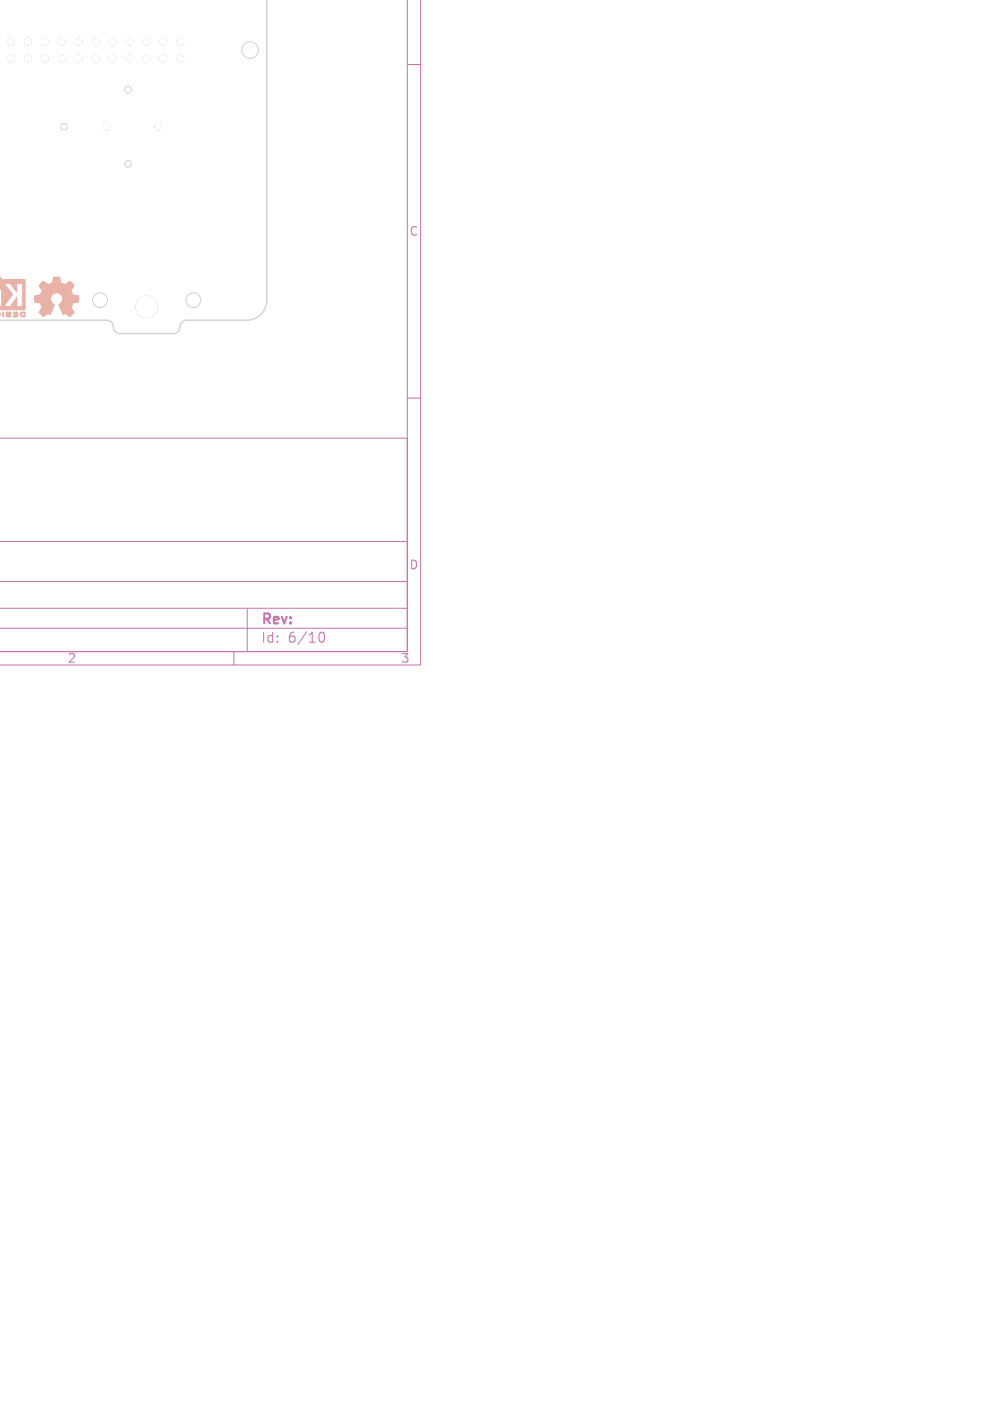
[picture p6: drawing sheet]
<svg xmlns="http://www.w3.org/2000/svg" width="148mm" height="210mm" viewBox="0 0 148 210" stroke-linecap="round" stroke-linejoin="round" font-family="sans-serif">
<defs><g id="words">
<g font-size="2.1" fill="#c872ab">
<text x="39.1" y="94">Rev:</text>
<text x="39.1" y="96.6">Id:</text>
<text x="43.2" y="96.6">6/10</text>
</g>
<g font-size="1.8" fill="#c872ab">
<text x="61.3" y="35.5">C</text>
<text x="61.3" y="85.5">D</text>
<text x="10.1" y="99.6">2</text>
<text x="60.1" y="99.6">3</text>
</g>
</g></defs>
<path d="M61.1 0v97.7h-61.2h61.2v-32h-61.1M63.1 0v99.7h-63.1M61.1 9.7h2M61.1 59.7h2M0 94.2h61.1M0 91.2h61.1M0 87.2h61.1M0 81.2h61.1M35.1 97.7v2M37.1 91.2v6.5M47.8 95.3a.55 .55 0 0 1 .4-.5h.1a.94 .94 0 0 1 0 1.5h-.1a.55 .55 0 0 1-.4-.6" fill="none" stroke="#c872ab" stroke-width=".15"/>
<g fill="#e8b2a7" stroke="#e8b2a7" stroke-width=".15">
<path d="M.4 46.8h.1v.7l-.1-.1z"/>
<path d="M-.1 41.5a.48 .48 0 0 1 .4 .5 .48 .48 0 0 1-.4 .5z"/>
<path d="M3.1 46.9a.39 .39 0 0 1 .3-.2 .39 .39 0 0 1 .4 .3v.5a.59 .59 0 0 1-.8-.3l.6 .2v-.5l-.3 .1-.2 .2h-.1z"/>
<path d="M-.1 46.8a.6 .6 0 0 1 0 .7z"/>
<path d="M2 46.8h.4a.18 .18 0 0 1 .2 0 .18 .18 0 0 1 0 .2v.2a.23 .23 0 0 1 0 .3 .23 .23 0 0 1-.3 0l-.3-.1h.5v-.2l-.4-.1h.4v-.2h-.5z"/>
<path d="M.9 46.8a.48 .48 0 0 1 .8 .3l-.6 .2h.1a.33 .33 0 0 1 .5 .2h-.1a.47 .47 0 0 1-.7-.3l.6-.2-.5-.1z"/>
<path d="M-.1 41.9l.1 .7a.62 .62 0 0 0 .4-.7h3.3l.1 4.4-.2 .1h-3.7v-.5h1.8l.1-.3 .7-1v1l-.1 .3h1.1l-.1-.3v-2.1v-.8l.1-.2h-1.1l.1 .3v1l-.7-1-.1-.3h-1.2l1.3 1.5a1.49 1.49 0 0 1-.6 1l-.7 .9h-.6h.4l-.1-.6 .1-1.9h-.1h-.3v2.5z"/>
<path d="M6.2 42.4l.1-.1a.24 .24 0 0 1 .2-.1 .24 .24 0 0 1 .3 .1l.4 .4 .7-.3 .1-.9h1l.1 .9 .6 .3 .6-.4a.24 .24 0 0 1 .2-.1 .24 .24 0 0 1 .2 .2l.2 .1a.28 .28 0 0 1 .2 .3 .28 .28 0 0 1-.1 .3 .65 .65 0 0 0-.3 .6 .65 .65 0 0 0 .5 .5l.2 .1a.34 .34 0 0 1 .4 .1 .34 .34 0 0 1 0 .4v.1a.29 .29 0 0 1 0 .3 .29 .29 0 0 1-.3 .1 .71 .71 0 0 0-.7 .5 .71 .71 0 0 0 .2 .8 .25 .25 0 0 1 .1 .2 .25 .25 0 0 1-.2 .3l-.1 .1a.31 .31 0 0 1-.3 .2 .31 .31 0 0 1-.3-.2 .58 .58 0 0 0-.7-.1l-.5-1.1a.25 .25 0 0 1-.2-.2 .25 .25 0 0 1 .2-.2 .92 .92 0 0 0 .1-1.4 .92 .92 0 0 0-1.4 .2 .92 .92 0 0 0 .4 1.3l-.6 1.5a.55 .55 0 0 0-.7 .1h-.1a.22 .22 0 0 1-.3 .1 .22 .22 0 0 1-.1-.2l-.2-.1a.34 .34 0 0 1-.3-.3 .34 .34 0 0 1 .3-.4 .67 .67 0 0 0-.5-1l-.1-.1a.24 .24 0 0 1-.3-.1 .24 .24 0 0 1 0-.3v-.2a.29 .29 0 0 1 0-.3 .29 .29 0 0 1 .3-.1 .65 .65 0 0 0 .7-.3 .65 .65 0 0 0 0-.7l-.1-.2a.29 .29 0 0 1-.3-.3 .29 .29 0 0 1 .3-.2z"/>
<circle cx="22" cy="46" r="1.6"/>
<circle cx="23.7" cy="19" r=".5"/>
<circle cx="16" cy="19" r=".5"/>
<circle cx="22" cy="6.2" r=".5"/>
<circle cx="24.5" cy="6.2" r=".5"/>
<circle cx="27" cy="6.2" r=".5"/>
<circle cx="22" cy="8.8" r=".5"/>
<circle cx="24.5" cy="8.8" r=".5"/>
<circle cx="27" cy="8.8" r=".5"/>
<circle cx="1.6" cy="6.2" r=".5"/>
<circle cx="4.2" cy="6.2" r=".5"/>
<circle cx="6.7" cy="6.2" r=".5"/>
<circle cx="9.3" cy="6.2" r=".5"/>
<circle cx="11.8" cy="6.2" r=".5"/>
<circle cx="14.3" cy="6.2" r=".5"/>
<circle cx="16.9" cy="6.2" r=".5"/>
<circle cx="19.4" cy="6.2" r=".5"/>
<circle cx="1.6" cy="8.8" r=".5"/>
<circle cx="4.2" cy="8.8" r=".5"/>
<circle cx="6.7" cy="8.8" r=".5"/>
<circle cx="9.3" cy="8.8" r=".5"/>
<circle cx="11.8" cy="8.8" r=".5"/>
<circle cx="14.3" cy="8.8" r=".5"/>
<circle cx="16.9" cy="8.8" r=".5"/>
<circle cx="19.4" cy="8.8" r=".5"/>
</g>
<path d="M40 0v45a3 3 0 0 1-3 3h-9a1.16 1.16 0 0 0-1.1 1.3l-.3 .5-.5 .2h-8.1a1.16 1.16 0 0 1-1.1-1.3l-.3-.5-.6-.2h-16.1" fill="none" stroke="#d0d2cd" stroke-width=".2"/>
<g fill="none" stroke="#d0d2cd" stroke-width=".15">
<circle cx="9.6" cy="19" r=".5"/>
<circle cx="19.2" cy="13.4" r=".5"/>
<circle cx="37.5" cy="7.5" r="1.25"/>
<circle cx="19.2" cy="24.6" r=".5"/>
<circle cx="15" cy="45" r="1.1"/>
<circle cx="29" cy="45" r="1.1"/>
</g>
<g fill="#d0d2cd" stroke="#d0d2cd" stroke-width=".15">
<circle cx="22" cy="46" r="1.6"/>
<circle cx="23.7" cy="19" r=".5"/>
<circle cx="16" cy="19" r=".5"/>
<circle cx="22" cy="6.2" r=".5"/>
<circle cx="24.5" cy="6.2" r=".5"/>
<circle cx="27" cy="6.2" r=".5"/>
<circle cx="22" cy="8.8" r=".5"/>
<circle cx="24.5" cy="8.8" r=".5"/>
<circle cx="27" cy="8.8" r=".5"/>
<circle cx="1.6" cy="6.2" r=".5"/>
<circle cx="4.2" cy="6.2" r=".5"/>
<circle cx="6.7" cy="6.2" r=".5"/>
<circle cx="9.3" cy="6.2" r=".5"/>
<circle cx="11.8" cy="6.2" r=".5"/>
<circle cx="14.3" cy="6.2" r=".5"/>
<circle cx="16.9" cy="6.2" r=".5"/>
<circle cx="19.4" cy="6.2" r=".5"/>
<circle cx="1.6" cy="8.8" r=".5"/>
<circle cx="4.2" cy="8.8" r=".5"/>
<circle cx="6.7" cy="8.8" r=".5"/>
<circle cx="9.3" cy="8.8" r=".5"/>
<circle cx="11.8" cy="8.8" r=".5"/>
<circle cx="14.3" cy="8.8" r=".5"/>
<circle cx="16.9" cy="8.8" r=".5"/>
<circle cx="19.4" cy="8.8" r=".5"/>
</g>
<g fill="#fff" stroke="#fff" stroke-width=".15">
<circle cx="22" cy="46" r="1.6"/>
<circle cx="23.7" cy="19" r=".5"/>
<circle cx="16" cy="19" r=".5"/>
<circle cx="22" cy="6.2" r=".5"/>
<circle cx="24.5" cy="6.2" r=".5"/>
<circle cx="27" cy="6.2" r=".5"/>
<circle cx="22" cy="8.8" r=".5"/>
<circle cx="24.5" cy="8.8" r=".5"/>
<circle cx="27" cy="8.8" r=".5"/>
<circle cx="1.6" cy="6.2" r=".5"/>
<circle cx="4.2" cy="6.2" r=".5"/>
<circle cx="6.7" cy="6.2" r=".5"/>
<circle cx="9.3" cy="6.2" r=".5"/>
<circle cx="11.8" cy="6.2" r=".5"/>
<circle cx="14.3" cy="6.2" r=".5"/>
<circle cx="16.9" cy="6.2" r=".5"/>
<circle cx="19.4" cy="6.2" r=".5"/>
<circle cx="1.6" cy="8.8" r=".5"/>
<circle cx="4.2" cy="8.8" r=".5"/>
<circle cx="6.7" cy="8.8" r=".5"/>
<circle cx="9.3" cy="8.8" r=".5"/>
<circle cx="11.8" cy="8.8" r=".5"/>
<circle cx="14.3" cy="8.8" r=".5"/>
<circle cx="16.9" cy="8.8" r=".5"/>
<circle cx="19.4" cy="8.8" r=".5"/>
</g>
<use href="#words"/>
</svg>
